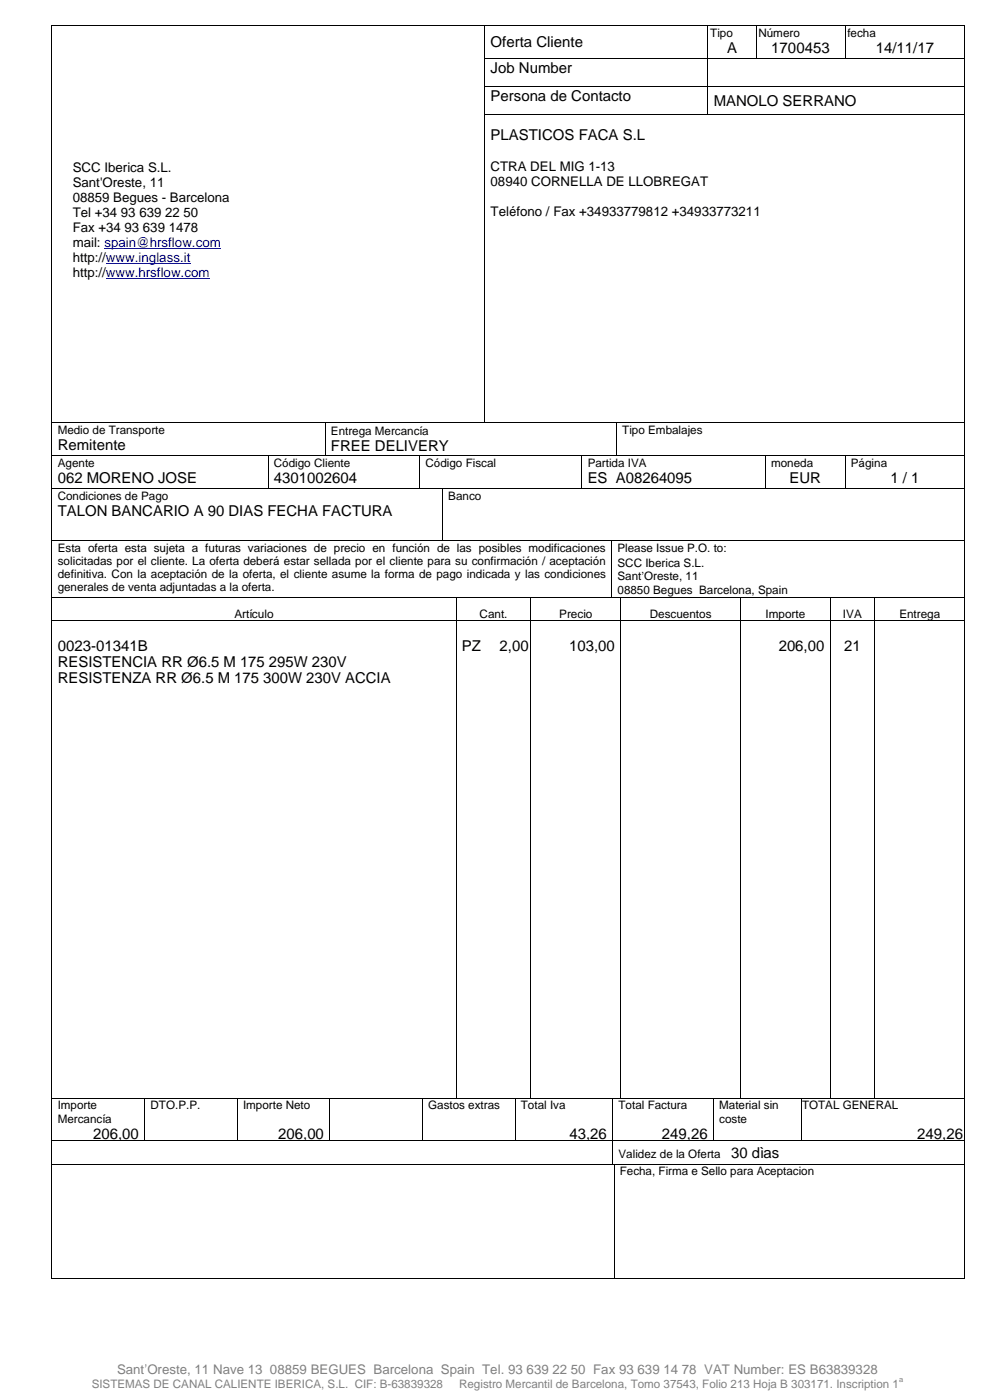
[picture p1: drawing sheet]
<svg xmlns="http://www.w3.org/2000/svg" width="210mm" height="297mm" viewBox="0 0 210 297" stroke-linecap="round" stroke-linejoin="round" font-family="sans-serif">
<defs><g id="words">
<g font-size="3.2">
<text x="104.1" y="10">Oferta Cliente</text>
<text x="154.2" y="11.2">A</text>
<text x="163.6" y="11.2">1700453</text>
<text x="185.8" y="11.2">14/11/17</text>
<text x="104.1" y="15.4">Job Number</text>
<text x="104.1" y="21.4">Persona de Contacto</text>
<text x="151.4" y="22.5">MANOLO SERRANO</text>
<text x="104.1" y="29.8">PLASTICOS FACA S.L</text>
<text x="12.2" y="95.5">Remitente</text>
<text x="70.2" y="95.7">FREE DELIVERY</text>
<text x="12.2" y="102.5">062 MORENO JOSE</text>
<text x="58.1" y="102.5">4301002604</text>
<text x="124.7" y="102.5">ES A08264095</text>
<text x="167.4" y="102.5">EUR</text>
<text x="188.9" y="102.5">1 / 1</text>
<text x="12.2" y="109.4">TALON BANCARIO A 90 DIAS FECHA FACTURA</text>
<text x="12.2" y="138">0023-01341B</text>
<text x="97.9" y="138">PZ</text>
<text x="106" y="138">2,00</text>
<text x="120.7" y="138">103,00</text>
<text x="165.2" y="138">206,00</text>
<text x="179" y="138">21</text>
<text x="12.2" y="141.5">RESISTENCIA RR Ø6.5 M 175 295W 230V</text>
<text x="12.2" y="145">RESISTENZA RR Ø6.5 M 175 300W 230V ACCIA</text>
<text x="19.8" y="241.5">206,00</text>
<text x="59" y="241.5">206,00</text>
<text x="120.8" y="241.5">43,26</text>
<text x="140.4" y="241.5">249,26</text>
<text x="155.1" y="245.6">30 dìas</text>
<text x="194.6" y="241.5">249,26</text>
</g>
<g font-size="2.8">
<text x="15.4" y="36.4">SCC Iberica S.L.</text>
<text x="15.4" y="39.6">Sant'Oreste, 11</text>
<text x="104.1" y="36.2">CTRA DEL MIG 1-13</text>
<text x="104.1" y="39.4">08940 CORNELLA DE LLOBREGAT</text>
<text x="15.4" y="42.8">08859 Begues - Barcelona</text>
<text x="15.4" y="46">Tel +34 93</text>
<text x="29.6" y="46">639 22 50</text>
<text x="104.1" y="45.8">Teléfono / Fax +34933779812 +34933773211</text>
<text x="15.4" y="49.2">Fax +34 93 639 1478</text>
<text x="15.4" y="52.4">mail: spain@hrsflow.com</text>
<text x="15.4" y="55.6">http://www.inglass.it</text>
<text x="15.4" y="58.8">http://www.hrsflow.com</text>
</g>
<g font-size="2.8" fill="#808080">
<text x="24.8" y="291.4">Sant Oreste, 11 Nave 13</text>
<text x="57.3" y="291.4">08859 BEGUES Barcelona Spain Tel. 93</text>
<text x="111.7" y="291.4">639</text>
<text x="117.2" y="291.4">22</text>
<text x="121.1" y="291.4">50 Fax 93</text>
<text x="135.2" y="291.4">639</text>
<text x="140.7" y="291.4">14</text>
<text x="144.6" y="291.4">78 VAT Number: ES B63839328</text>
</g>
<g font-size="2.5">
<text x="150.7" y="7.8">Tipo</text>
<text x="160.9" y="7.8">Número</text>
<text x="179.7" y="7.8">fecha</text>
<text x="12.2" y="92">Medio de Transporte</text>
<text x="70.2" y="92.3">Entrega Mercancía</text>
<text x="132" y="92">Tipo Embalajes</text>
<text x="12.2" y="99.1">Agente</text>
<text x="58.1" y="99.1">Código Cliente</text>
<text x="90.3" y="99.1">Código Fiscal</text>
<text x="124.7" y="99.1">Partida IVA</text>
<text x="163.6" y="99.1">moneda</text>
<text x="180.5" y="99.1">Página</text>
<text x="12.2" y="106">Condiciones de Pago</text>
<text x="95.1" y="106">Banco</text>
<text x="12.2" y="117">Esta oferta esta sujeta a futuras variaciones de precio en función de las posibles modificaciones</text>
<text x="12.2" y="119.8">solicitadas por el cliente. La oferta deberá estar sellada por el cliente para su confirmación / aceptación</text>
<text x="131" y="117">Please Issue P.O. to:</text>
<text x="12.2" y="122.6">definitiva. Con la aceptación de la oferta, el cliente asume la forma de pago indicada y las condiciones</text>
<text x="12.2" y="125.4">generales de venta adjuntadas a la oferta.</text>
<text x="131" y="120.3">SCC Iberica S.L.</text>
<text x="131" y="123.1">Sant Oreste, 11</text>
<text x="131" y="125.9">08850 Begues Barcelona, Spain</text>
<text x="49.7" y="131.1">Artículo</text>
<text x="101.7" y="131.1">Cant.</text>
<text x="118.6" y="131.1">Precio</text>
<text x="137.8" y="131.1">Descuentos</text>
<text x="162.4" y="131.1">Importe</text>
<text x="178.8" y="131.1">IVA</text>
<text x="190.8" y="131.1">Entrega</text>
<text x="12.2" y="235.3">Importe</text>
<text x="12.2" y="238.1">Mercancía</text>
<text x="31.9" y="235.3">DTO.P.P.</text>
<text x="51.6" y="235.3">Importe Neto</text>
<text x="90.8" y="235.3">Gastos extras</text>
<text x="110.5" y="235.3">Total Iva</text>
<text x="131.2" y="235.3">Total Factura</text>
<text x="152.6" y="235.3">Material sin</text>
<text x="152.6" y="238.1">coste</text>
<text x="170.1" y="235.3">TOTAL GENERAL</text>
<text x="131.2" y="245.6">Validez de la Oferta</text>
<text x="131.5" y="249.3">Fecha, Firma e Sello para Aceptacion</text>
</g>
<g font-size="2.5" fill="#808080">
<text x="19.4" y="294.4">SISTEMAS DE CANAL CALIENTE IBERICA, S.L. CIF: B-63839328</text>
<text x="97.4" y="294.4">Registro Mercantil de Barcelona, Tomo 37543, Folio 213 Hoja B 303171. Inscription 1</text>
</g>
<text font-size="1.6" fill="#808080" x="190.7" y="293.2">a</text>
</g></defs>
<path d="M30.8 289.4h.2v.5l-.2 .2 .1-.4h-.1z" fill="#808080"/>
<g fill="#000">
<path d="M10.9 5.3l.2 .2zM10.9 12.3l.2 .2zM10.9 18.3l.2 .2zM102.8 5.3l.1 .2zM102.8 12.3l.1 .2zM102.8 18.3l.1 .2zM150.1 5.3l.1 .2zM150.1 12.3l.1 .2zM150.1 18.3l.1 .2zM160.3 5.3l.2 .2zM160.3 12.3l.2 .2zM179.2 5.3l.1 .2z"/>
<path d="M179.2 12.3l.1 .2zM204.6 5.3l.2 .2zM204.6 12.3l.2 .2zM204.6 18.3l.2 .2zM10.9 24.3l.2 .2zM102.8 24.3l.1 .2zM150.1 24.3l.1 .2zM204.6 24.3l.2 .2zM10.9 54.5l.2 .1zM102.8 54.5l.1 .1zM204.6 54.5l.2 .1zM10.9 70.3l.2 .2z"/>
<path d="M102.8 70.3l.1 .2zM204.6 70.3l.2 .2zM10.9 89.6l.2 .1zM10.9 96.6l.2 .1zM56.8 96.6l.1 .1zM68.9 89.6l.1 .1zM68.9 96.6l.1 .1zM89 96.6l.1 .1zM102.8 89.6l.1 .1zM123.4 96.6l.1 .1zM130.7 89.6l.1 .1zM130.7 96.6l.1 .1z"/>
<path d="M162.2 96.6l.2 .1zM179.2 96.6l.1 .1zM204.6 89.6l.2 .1zM204.6 96.6l.2 .1zM10.9 103.6l.2 .1zM10.9 114.6l.2 .1zM56.8 103.6l.1 .1zM89 103.6l.1 .1zM93.8 103.6l.1 .1zM93.8 114.6l.1 .1zM123.4 103.6l.1 .1zM129.7 114.6l.1 .1z"/>
<path d="M162.2 103.6l.2 .1zM179.2 103.6l.1 .1zM204.6 103.6l.2 .1zM204.6 114.6l.2 .1zM10.9 126.6l.2 .1zM10.9 131.6l.2 .2zM96.7 126.6l.1 .1zM96.7 131.6l.1 .2zM103 131.6l.1 .2zM112.5 126.6l.2 .1zM112.5 131.6l.2 .2zM129.7 126.6l.1 .1z"/>
<path d="M129.9 126.6h1.7v.1h-1.7zM131.6 126.6l.1 .1zM131.6 131.6l.1 .2zM136.2 121.3v.2v-.2h.3l-.2 .6zM157 126.6l.1 .1zM157 131.6l.1 .2zM176 126.6l.2 .1zM176 131.6l.2 .2zM185.4 126.6l.2 .1zM185.4 131.6l.2 .2zM204.6 126.6l.2 .1zM204.6 131.6l.2 .2z"/>
<path d="M10.9 232.9l.2 .1zM30.6 232.9l.1 .1zM50.2 232.9l.2 .1zM69.9 232.9l.1 .1zM89.5 232.9l.2 .1zM96.7 232.9l.1 .1zM103 232.9l.1 .1zM109.2 232.9l.1 .1zM112.5 232.9l.2 .1zM129.9 232.9l.1 .1zM130 232.9h1.6v.1h-1.6zM131.6 232.9l.1 .1z"/>
<path d="M151.2 232.9l.2 .1zM157 232.9l.1 .1zM170 232.9l.1 .1zM176 232.9l.2 .1zM185.4 232.9l.2 .1zM204.6 232.9l.2 .1zM10.9 241.9l.2 .1zM10.9 246.9l.2 .1zM30.6 241.9l.1 .1zM50.2 241.9l.2 .1zM69.9 241.9l.1 .1zM89.5 241.9l.2 .1z"/>
<path d="M109.2 241.9l.1 .1zM129.9 241.9l.1 .1zM129.9 246.9l.1 .1zM130 246.9l.1 .1zM130.2 246.9l.1 .1zM151.2 241.9l.2 .1zM170 241.9l.1 .1zM204.6 241.9l.2 .1zM204.6 246.9l.2 .1zM10.9 271.1l.2 .1zM130.2 271.1l.1 .1zM204.6 271.1l.2 .1z"/>
</g>
<g fill="none" stroke="#000" stroke-width=".21">
<path d="M11 5.5v6.8M11 12.5v5.8M11 18.5v5.8M11.1 5.4h91.6M102.8 5.5v6.8M102.8 12.5v5.8M102.8 18.5v5.8M102.9 5.4h47.1M102.9 12.4h47.1M102.9 18.4h47.1M150.1 5.5v6.8M150.1 12.5v5.8"/>
<path d="M150.1 18.5v5.8M150.2 5.4h10.1M150.2 12.4h10.1M150.2 18.4h54.4M160.4 5.5v6.8M160.5 5.4h18.6M160.5 12.4h18.6M179.2 5.5v6.8M179.3 5.4h25.3M179.3 12.4h25.3M204.7 5.5v6.8M204.7 12.5v5.8"/>
<path d="M204.7 18.5v5.8M11 24.5v30M102.8 24.5v30M102.9 24.4h47.1M150.2 24.4h54.4M204.7 24.5v30M11 54.6v15.7M102.8 54.6v15.7M204.7 54.6v15.7M11 70.5v19.1M102.8 70.5v19.1M204.7 70.5v19.1"/>
<path d="M11 89.8v6.8M11 96.8v6.8M11.1 89.7h57.8M11.1 96.7h45.7M56.9 96.8v6.8M57 96.7h11.9M69 89.8v6.8M69.1 89.7h33.6M69.1 96.7h19.8M89 96.8v6.8M89.1 96.7h34.2M102.9 89.7h27.8"/>
<path d="M123.4 96.8v6.8M123.5 96.7h7.2M130.8 89.8v6.8M130.8 89.7h73.8M130.8 96.7h31.4M162.3 96.8v6.8M162.4 96.7h16.7M179.2 96.8v6.8M179.3 96.7h25.3M204.7 89.8v6.8M204.7 96.8v6.8M11 103.8v10.8"/>
<path d="M11 114.8v11.8M11.1 103.7h45.7M11.1 114.7h82.6M57 103.7h31.9M89.1 103.7h4.6M93.8 103.8v10.8M93.9 103.7h29.4M93.9 114.7h35.8M123.5 103.7h38.7M129.8 114.8v11.8M129.9 114.7h74.7M162.4 103.7h16.7"/>
<path d="M179.3 103.7h25.3M204.7 103.8v10.8M204.7 114.8v11.8M11 126.8v4.8M11 131.8v101.1M11.1 126.7h85.5M11.1 131.7h85.5M96.7 126.8v4.8M96.7 131.8v101.1M96.8 126.7h15.7M96.8 131.7h6.1M103.1 131.7h9.4"/>
<path d="M112.6 126.8v4.8M112.6 131.8v101.1M112.7 126.7h17M112.7 131.7h18.9M131.7 126.8v4.8M131.7 131.8v101.1M131.8 126.7h25.2M131.8 131.7h25.2M157.1 126.8v4.8M157.1 131.8v101.1M157.2 126.7h18.8M157.2 131.7h18.8"/>
<path d="M176.1 126.8v4.8M176.1 131.8v101.1M176.2 126.7h9.2M176.2 131.7h9.2M185.5 126.8v4.8M185.5 131.8v101.1M185.6 126.7h19M185.6 131.7h19M204.7 126.8v4.8M204.7 131.8v101.1M11 233.1v8.8M11.1 233h19.5"/>
<path d="M30.7 233.1v8.8M30.8 233h19.4M50.3 233.1v8.8M50.4 233h19.4M69.9 233.1v8.8M70 233h19.5M89.6 233.1v8.8M89.7 233h6.9M96.8 233h6.1M103.1 233h6M109.2 233.1v8.8M109.3 233h3.2"/>
<path d="M112.7 233h17.2M129.9 233.1v8.8M131.8 233h19.4M151.3 233.1v8.8M151.4 233h5.6M157.2 233h12.7M170 233.1v8.8M170.1 233h5.9M176.2 233h9.2M185.6 233h19M204.7 233.1v8.8M11 242.1v4.8"/>
<path d="M11 247.1v23.9M11.1 242h19.5M11.1 247h118.8M30.8 242h19.4M50.4 242h19.4M70 242h19.5M89.7 242h19.4M109.3 242h20.6M129.9 242.1v4.8M130 242h21.2M130.2 247.1v23.9M130.3 247h74.3"/>
<path d="M151.4 242h18.5M170.1 242h34.5M204.7 242.1v4.8M204.7 247.1v23.9M11.1 271.1h119M130.3 271.1h74.3"/>
</g>
<path d="M22.1 52.7h24.7M22.5 55.9h17.9M22.5 59.1h21.9" fill="none" stroke="#00f" stroke-width=".21"/>
<use href="#words"/>
</svg>
